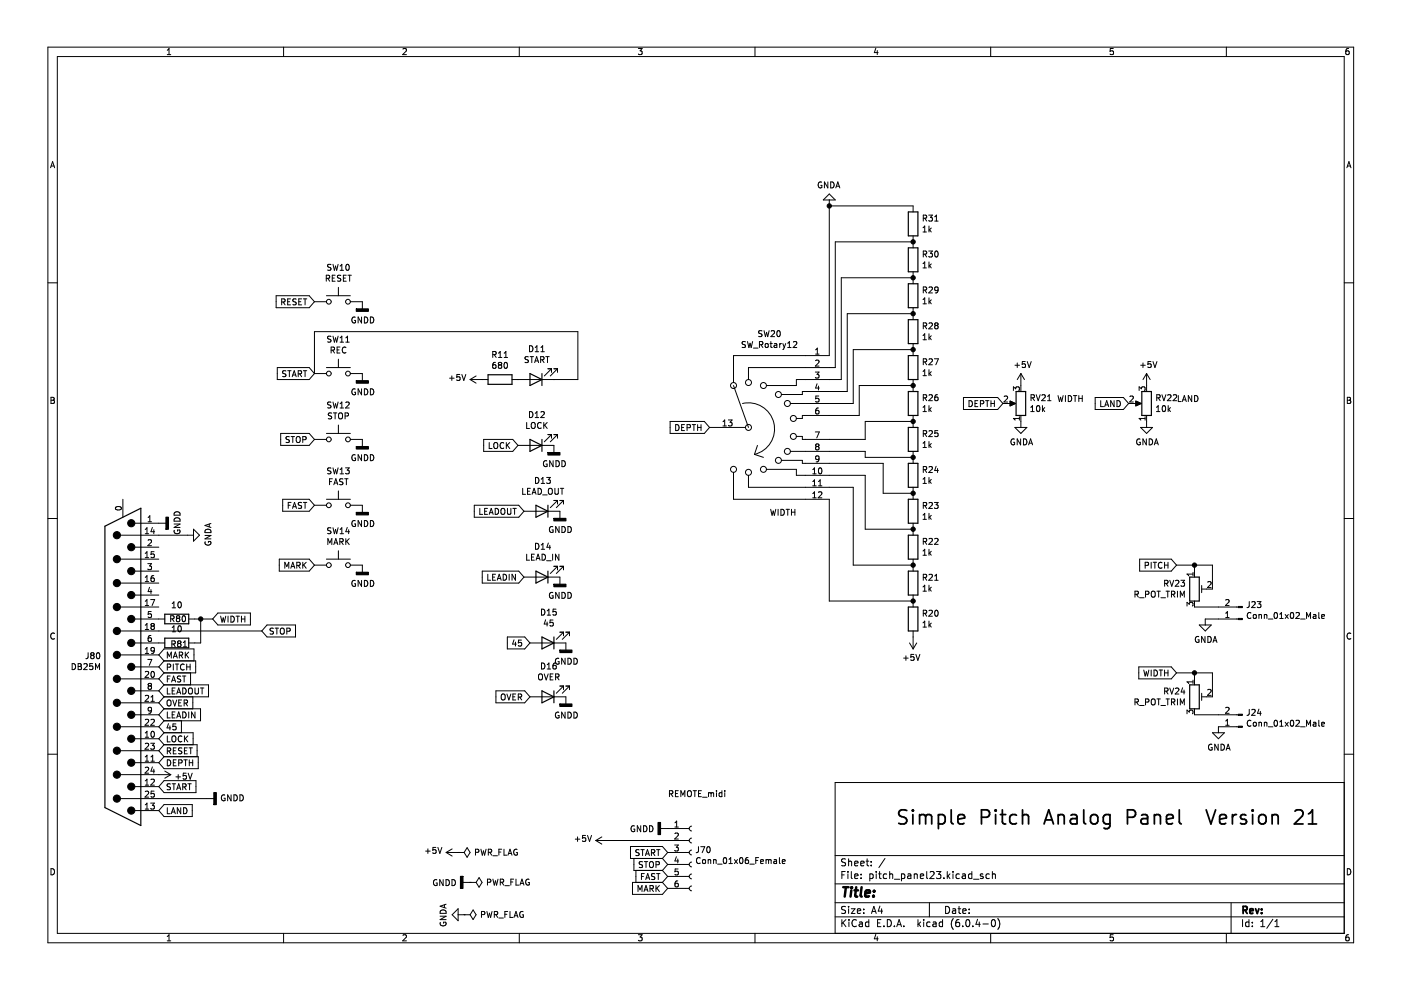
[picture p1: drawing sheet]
<svg xmlns="http://www.w3.org/2000/svg" width="297mm" height="210mm" viewBox="0 0 297 210" stroke-linecap="round" stroke-linejoin="round" font-family="sans-serif">
<path d="M.2 0h296.9v209.9h-296.9z" fill-rule="evenodd" fill="#fff" stroke="#fff" stroke-width=".21"/>
<g fill="none" stroke="#000" stroke-width=".21">
<path d="M10.2 10h276.8v189.9h-276.8zM12.2 12h272.8v185.9h-272.8zM35.5 11.6h.7M35.5 10.7l.3-.4v1.3M60.1 10v2M85.4 10.4l.5-.1 .3 .4-.8 .9h.8M110.1 10v2M135.3 10.3h.8l-.4 .5 .4 .1v.6l-.2 .1-.6-.1M160.1 10v2M185.7 10.2l-.3 .9h.8M186 10.7v.9M210 10v2"/>
<path d="M236 10.3h-.6l-.1 .6 .7-.1v.7l-.2 .1-.5-.1M260 10v2M285.9 10.3h-.3l-.2 .3-.1 .7 .3 .3 .4-.1-.1-.7h-.3l-.3 .2M10.7 35.6l.5-1.3 .4 1.3M10.8 35.2h.7M174.2 38.6a.58 .58 0 0 0-.7 .6 .58 .58 0 0 0 .7 .5v-.4h-.2M175.5 38.6v1.2l-.7-1.2v1.2M176.1 38.6a.64 .64 0 0 1 .8 .6 .64 .64 0 0 1-.8 .6zM177.2 39.8l.4-1.2 .5 1.2M177.3 39.5h.6M285.6 35.6l.4-1.3 .4 1.3M285.7 35.2h.6"/>
<path d="M10.2 60h2M69.2 59h.6v-.5l-.6-.1v1.2M69.5 59l.4 .6M70.2 56.1l-.7 .1v.3l.6 .3 .1 .3-.3 .2h-.5M70.4 59h.5M70.6 56l.3 1.3 .2-.9 .3 .9 .3-1.3M71.1 58.4h-.7v1.2h.7M72.1 56.4l.4-.4v1.3M72.1 57.3h.7M72.3 58.4l-.7 .1v.3l.5 .3 .2 .3-.3 .2h-.5M72.8 59h.4M73.4 58.4h-.6v1.2h.6"/>
<path d="M73.4 56.2l.2-.2a.68 .68 0 0 1 .5 .7 .68 .68 0 0 1-.5 .6l-.3-.5zM73.8 58.4h.7M74.1 58.4v1.2M175.8 43.7h17.8v1.2M175.8 42.4v33h-20.3v5.7M175.8 41.1l1.3 1.3h-2.5zM193.6 50v2.5M193.6 57.6v2.6M193.6 51.3h-16.5v26.6h-18.4v2.6M193.6 58.9h-15.2v21.6h-9.6v1.2h-6.3M195.7 48.3l.4-.4v1.3M195.7 55.9l.4-.4v1.3"/>
<path d="M195.7 56.8h.7M195.7 49.2h.7M195.8 46.3l.6-.1v-.5l-.6-.1v1.3M195.8 53.9l.6-.1v-.5l-.6-.1v1.3M196.1 53.9l.4 .6M196.1 46.3l.4 .6M196.9 53.2h.8l-.4 .5 .3 .1v.6l-.2 .1-.5-.1M196.9 45.6h.8l-.4 .5 .3 .1v.6l-.2 .1-.5-.1M197 47.9v1.3M197 55.5v1.3M197.1 56.3l.3 .5M197.1 48.7l.3 .5"/>
<path d="M197.4 56l-.4 .4M197.4 48.3l-.4 .5M198.2 46.9h.7M198.2 46l.3-.4v1.3M198.3 53.3l.2-.1a.68 .68 0 0 1 .4 .7 .68 .68 0 0 1-.4 .6l-.3-.5zM285 60h2M58.5 62.7h7.1l1.1 1.3-1.1 1.2h-7.1zM58.8 77.9h6.8l1.1 1.3-1.1 1.3h-6.8zM59.7 64h.6l.1-.5-.7-.1v1.2M60 64l.4 .6M60.6 78.7l-.5-.1-.2 .2 .1 .3 .6 .3v.3l-.7 .1M61 64h.4"/>
<path d="M61 78.6h.7M61.4 78.6v1.3M61.6 63.4h-.6v1.2h.6M62 79.9l.4-1.3 .4 1.3M62.1 79.5h.6M62.8 63.4l-.7 .1v.4l.6 .2 .1 .3-.2 .2h-.5M63.2 79.3l.6-.1 .1-.5-.7-.1v1.3M63.3 64h.5M63.5 79.3l.5 .6M64 63.4h-.7v1.2h.7M64.3 63.4h.7M64.3 78.6h.7"/>
<path d="M64.7 63.4v1.2M64.7 78.6v1.3M66.7 64h2.5M66.7 79.2v-8.9h55.8v10.2h-13.9M66.7 79.2h2.5M69.2 62.7h5.1M69.2 77.9h5.1M70.2 71.3l-.7 .1v.4l.6 .2 .1 .3-.3 .2h-.5M70.2 74.2h.6l.1-.5-.7-.1v1.3M70.5 74.2l.4 .7M70.6 71.3l.3 1.2 .2-.9 .3 .9 .3-1.2M71.5 74.2h.4"/>
<path d="M71.7 60.9v1.8M71.7 76.2v1.7M72.1 73.6h-.6v1.3h.6M72.1 71.6l.4-.3v1.2M72.1 72.5h.7M73.3 72.5h.7M73.3 71.6l.4-.3v1.2M73.3 73.7a.56 .56 0 0 0-.7 .5 .56 .56 0 0 0 .7 .5M74.3 64h2.5v1.5M74.3 79.2h2.5v1.5M75.3 67.3a.58 .58 0 0 0-.7 .6 .58 .58 0 0 0 .8 .5v-.5h-.3M76.7 67.2v1.3l-.8-1.3v1.3"/>
<path d="M77.3 67.2a.64 .64 0 0 1 .7 .6 .64 .64 0 0 1-.7 .7zM78.5 67.2a.64 .64 0 0 1 .8 .6 .64 .64 0 0 1-.8 .7zM95.8 79.7v1M97.5 79.4h-.6l-.1 .6 .6-.1 .1 .6-.2 .2-.5-.2M97.9 79.4l.4 1.3 .5-1.3M100.9 79.7l-1.2 .8M104.5 75.2l.6-.1v-.5l-.6-.1v1.3M104.8 75.2l.4 .6M105 76.8l-.3 .1-.2 .2-.1 .8 .3 .2 .4-.1-.1-.6-.3-.1-.3 .3M105.7 75.8h.7M105.7 74.9l.3-.4v1.3M105.9 77.4l-.2-.3 .2-.3 .4 .1 .1 .2-.3 .3"/>
<path d="M105.9 77.4l-.2 .2v.3l.2 .2 .4-.1 .1-.1-.1-.4-.2-.1M105.9 77.4h.2M106.9 75.8h.7M106.9 74.9l.4-.4v1.3M107 77l.2-.2a.68 .68 0 0 1 .4 .7 .68 .68 0 0 1-.4 .6l-.3-.5zM112 75.7h-.6v.4l.5 .2 .1 .3-.2 .3-.5-.1M112.3 73.3a.64 .64 0 0 1 .7 .6 .64 .64 0 0 1-.7 .7zM112.4 75.6h.7M112.8 75.6v1.3M113.4 76.9l.4-1.3 .4 1.3M113.5 76.5h.6M113.5 73.7l.3-.4v1.3"/>
<path d="M113.5 74.6h.7M114.6 76.3l.6-.1 .1-.5-.7-.1v1.3M114.7 74.6h.7M114.7 73.7l.3-.4v1.3M114.9 76.3l.5 .6M115.7 75.6h.7M116.1 75.6v1.3M116.2 78.2h.7M116.9 78.2v.7M116.9 78.2l-1.5 1.5M117.4 78.2h.8M118.2 78.2v.7"/>
<path d="M118.2 78.2l-1.5 1.5M158.1 72.5h-.7v.4l.5 .2 .2 .3-.3 .3-.5-.1M158.5 72.4l.3 1.3 .2-.9 .3 .9 .3-1.3M159.7 73.8h1M161 73.1l.6-.1 .1-.5-.7-.1v1.3M161.3 73.1l.4 .6M161.6 70.2h-.7v.4l.5 .2 .2 .3-.3 .3-.5-.1M162 70.1l.3 1.3 .2-.9 .3 .9 .3-1.3M162.3 73l.2-.2 .3 .2v.6h-.5zM163.3 72.8h.4M163.4 72.4v1.1l.3 .2M163.5 70.2l.5-.1 .2 .4-.8 .9h.8"/>
<path d="M164.2 72.9h.4l.1 .8M164.7 73.1l-.6 .3 .2 .3 .4-.1M164.8 70.2l.2-.1a.68 .68 0 0 1 .4 .6 .68 .68 0 0 1-.4 .7l-.3-.5zM165.3 72.8v.9M165.7 72.8l-.4 .3M166 72.8l.3 .9M166.3 73.7l-.3 .4M166.6 72.8l-.3 .9M167 73.7h.7M167 72.8l.4-.4v1.3M168.2 72.5l.5-.1 .2 .4-.7 .9h.7M172.9 78.9h.8l-.5 .5 .4 .1v.5l-.2 .2-.5-.2"/>
<path d="M172.9 75.1h.8M172.9 74.2l.4-.4v1.3M172.9 76.5l.5-.1 .3 .3-.8 .9h.8M193.6 74.1h-12.7v11.4h-13.3M193.6 65.2v2.6M193.6 72.9v2.5M193.6 66.5h-14v16.5h-9.5v.6h-4.4M195.7 63.5l.4-.4v1.3M195.7 71.1l.4-.3v1.2M195.7 78.7l.4-.3v1.3M195.7 72h.7M195.7 64.4h.7"/>
<path d="M195.7 79.7h.7M195.8 61.5l.6-.1v-.4l-.6-.2v1.3M195.8 69.1h.6v-.5l-.6-.1v1.2M195.8 76.7h.6v-.5l-.6-.1v1.2M196.1 69.1l.4 .6M196.1 61.5l.4 .6M196.1 76.7l.4 .6M197 61l.4-.2 .3 .4-.8 .9h.8M197 68.6l.4-.1 .3 .3-.8 .9h.8M197 76.2l.4-.1 .3 .3-.8 .9h.8M197 63.1v1.3M197 70.8v1.2"/>
<path d="M197 78.4v1.3M197.1 71.6l.3 .4M197.1 63.9l.3 .5M197.1 79.2l.3 .5M197.4 71.2l-.4 .5M197.4 63.6l-.4 .5M197.4 78.8l-.4 .5M198.1 76.1h.9l-.6 1.2M198.4 69l-.2-.2 .2-.3h.3l.2 .2-.2 .3M198.4 69l-.2 .2v.4l.2 .1h.3l.2-.2-.1-.4-.1-.1M198.4 69h.3M198.9 61.4l-.2 .2h-.4l-.1-.6 .5-.2 .2 .3-.1 .7-.1 .2-.4 .1"/>
<path d="M215.2 77.4h1M215.7 77v.9M216.4 79.2v3.8M216.4 79.2l-.7 1.3M216.4 79.2l.8 1.3M217.4 76.7h-.6l-.1 .6 .6-.1 .1 .6-.2 .1-.5-.1M217.8 76.7l.4 1.2 .4-1.2M241.8 77.4h1M242.3 77v.9M243.1 79.2l-.8 1.3M243.1 79.2v3.8M243.1 79.2l.8 1.3"/>
<path d="M244 76.7h-.6v.6l.6-.1v.6l-.2 .1-.4-.1M244.4 76.7l.5 1.2 .4-1.2M10.8 84.2h.4l.3 .3-.3 .4 .3 .1 .1 .3-.3 .2h-.5zM10.8 84.9h.4M59.5 91.9h6.1l1.1 1.3-1.1 1.2h-6.1zM61.4 92.6l-.7 .1v.3l.5 .3 .2 .3-.3 .2h-.5M61.7 92.6h.7M62.1 92.6v1.2M62.9 92.7l.2-.1a.43 .43 0 0 1 .6 .4v.4a.42 .42 0 0 1-.5 .4 .42 .42 0 0 1-.4-.4zM64.2 93.2h.6l.1-.5-.7-.1v1.2M66.7 93.2h2.5M69.2 91.9h5.1"/>
<path d="M70.2 85.3l-.7 .1v.3l.6 .3 .1 .3-.3 .2-.5-.1M70.2 99.3h-.7v.4l.6 .2 .1 .3-.3 .3-.5-.1M70.3 87.6l-.6 .1v.3l.5 .3 .1 .3-.2 .2h-.5M70.6 85.2l.3 1.3 .2-.9 .3 .9 .3-1.3M70.6 99.2l.3 1.3 .2-.9 .3 .9 .3-1.3M70.7 87.5h.7M71.1 87.5v1.3M71.7 90.1v1.8M72 87.6l.1-.1a.43 .43 0 0 1 .5 .5v.4a.42 .42 0 0 1-.4 .4 .42 .42 0 0 1-.4-.4zM72.1 86.5h.7M72.1 85.6l.4-.4v1.3M72.1 99.6l.4-.4v1.3"/>
<path d="M73.2 88.2l.6-.1v-.4l-.6-.2v1.3M73.3 99.2h.7l-.4 .5 .4 .1v.5l-.2 .2-.5-.2M73.3 85.4l.5-.2 .2 .4-.7 .9h.7M74.3 93.2h2.5v1.5M75.3 82.5a.58 .58 0 0 0-.7 .6 .58 .58 0 0 0 .8 .5v-.4h-.3M75.3 96.5a.58 .58 0 0 0-.7 .6 .58 .58 0 0 0 .8 .5v-.5h-.3M76.7 82.4v1.3l-.8-1.3v1.3M76.7 96.4v1.3l-.8-1.3v1.3M77.3 82.4a.64 .64 0 0 1 .7 .7 .64 .64 0 0 1-.7 .6zM77.3 96.4a.64 .64 0 0 1 .7 .6 .64 .64 0 0 1-.7 .7zM78.5 82.4a.64 .64 0 0 1 .8 .7 .64 .64 0 0 1-.8 .6zM78.5 96.4a.64 .64 0 0 1 .8 .6 .64 .64 0 0 1-.8 .7z"/>
<path d="M95.3 80.2h1M99.7 80.5h3.8M99.7 80.5l1.2 .7M102.5 93.2h6.2l1.1 1.2-1.1 1.3h-6.2zM103.7 93.8v1.3h.6M104.8 94l.2-.2a.43 .43 0 0 1 .5 .5v.4a.42 .42 0 0 1-.4 .4 .42 .42 0 0 1-.4-.4zM106.8 94a.56 .56 0 0 0-.8 .5 .56 .56 0 0 0 .8 .5M107.4 93.8v1.3M107.5 94.4l.6 .7M108.1 93.8l-.7 .8M109.8 94.4h7.6v1.6M111.7 89.6v1.2h.6"/>
<path d="M112.3 87.3a.64 .64 0 0 1 .7 .6 .64 .64 0 0 1-.7 .6zM112.7 89.8l.2-.2a.43 .43 0 0 1 .6 .4v.4a.42 .42 0 0 1-.4 .5 .42 .42 0 0 1-.5-.5zM113.5 88.5h.7M113.5 87.6l.3-.3v1.2M114.7 87.4l.5-.1 .2 .3-.8 .9h.8M114.7 89.7a.56 .56 0 0 0-.7 .5 .56 .56 0 0 0 .7 .5M115.3 89.6v1.2M115.5 90.1l.5 .7M115.9 97.7a.58 .58 0 0 0-.7 .6 .58 .58 0 0 0 .8 .5v-.4h-.2M116 89.6l-.7 .7M116.2 92.1h.7M116.9 92.1l-1.5 1.6"/>
<path d="M116.9 92.1v.8M117.3 97.7v1.2l-.8-1.2v1.2M117.4 92.1h.8M117.9 97.7a.64 .64 0 0 1 .7 .6 .64 .64 0 0 1-.7 .6zM118.2 92.1v.8M118.2 92.1l-1.5 1.6M119.1 97.7a.64 .64 0 0 1 .8 .6 .64 .64 0 0 1-.8 .6zM142.1 89.4h7.2l1.1 1.2-1.1 1.3h-7.2zM143.3 90a.64 .64 0 0 1 .7 .7 .64 .64 0 0 1-.7 .6zM144.5 90.6h.4M145.1 90h-.6v1.3h.6M145.7 90.7l.6-.1v-.5l-.6-.1v1.3"/>
<path d="M146.8 90h.7M147.1 90v1.3M147.9 90.6h.7M147.9 90v1.3M148.6 90v1.3M150.4 90.6h7.7M153.3 90.3h.7M153.3 89.4l.3-.4v1.3M154.4 89h.8l-.4 .5 .4 .1v.6l-.2 .1-.6-.1M155.5 81.7l3.2 8.9M157.4 85.5a5.5 5.5 0 0 1 6.7 4.2 5.5 5.5 0 0 1-4.1 6.6M160 96.3l1.9 .7"/>
<path d="M160.6 94.4l-.6 1.9M162.5 99.5h6.3v1.3h14.6v11.4h10.2M165.7 97.6h4.4v.6h17.2v6.4h6.3M167.6 95.7h15.8v1.3h10.2M172.3 99.6l.4-.4v1.3M172.9 91.6h.8l-.5 1.3M173.2 94.7l-.3 .2v.2l.3 .3h.2l.3-.3v-.2l-.3-.2M173.2 94.7l-.3-.3 .3-.3h.2l.3 .3-.3 .3M173.2 94.7h.2M173.2 81.4l-.3 .9h.8M173.5 86.5l-.3 .1-.2 .2-.1 .7 .3 .3 .4-.1-.1-.7h-.3l-.3 .2M173.5 81.9v.8"/>
<path d="M173.6 84h-.6l-.1 .6 .6-.1 .1 .6-.2 .1-.5-.1M173.7 99.3l.1-.1a.68 .68 0 0 1 .5 .6 .68 .68 0 0 1-.5 .7l-.3-.5zM173.7 97.2l-.3 .2h-.4v-.6l.4-.1 .3 .2-.1 .7-.2 .3h-.4M193.6 81.7h-11.4v6.4h-12.1v.6h-1.3M193.6 89.4h-10.2v3.8h-13.3v-.7h-1.3M193.6 80.5v2.5M193.6 88.1v2.5M193.6 95.7v2.5M195.7 87.3h.7M195.7 86.4l.4-.4v1.3M195.7 94l.4-.4v1.3M195.7 94.9h.7"/>
<path d="M195.8 84.4l.6-.1v-.5l-.6-.1v1.3M195.8 92l.6-.1v-.5l-.6-.1v1.3M195.8 99.6l.6-.1v-.5l-.6-.1v1.3M196.1 99.6l.4 .6M196.1 92l.4 .6M196.1 84.4l.4 .6M197 91.4l.4-.1 .3 .4-.8 .9h.8M197 83.8l.4-.1 .3 .3-.8 1h.8M197 99l.4-.1 .3 .4-.8 .9h.8M197 86v1.3M197 93.6v1.3M197.1 94.4l.3 .5"/>
<path d="M197.1 86.8l.3 .5M197.4 94l-.4 .5M197.4 86.4l-.4 .5M198.5 98.9l-.3 .9h.8M198.8 83.7h-.4l-.2 .3v.7l.2 .3 .4-.2v-.6h-.4l-.2 .2M198.8 99.3v.9M198.8 91.3h-.6v.6l.6-.1v.7l-.1 .1-.5-.1M204.3 84.3h7.2l1.1 1.2-1.1 1.3h-7.2zM205.4 84.9a.64 .64 0 0 1 .8 .7 .64 .64 0 0 1-.8 .6zM206.7 85.5h.4M207.3 84.9h-.6v1.3h.6M207.9 85.6l.6-.1v-.4l-.6-.2v1.3"/>
<path d="M209 84.9h.7M209.3 84.9v1.3M210.1 85.5h.7M210.1 84.9v1.3M210.8 84.9v1.3M212.6 85.5h2.3M212.9 84.1l.5-.1 .2 .3-.8 .9h.8M214.2 85l1.1 .5-1.1 .6zM214.9 82.8v-.8l.4 .4 .2-.3h.5l.1 .2-.1 .5M215.1 93.1a.58 .58 0 0 0-.8 .6 .58 .58 0 0 0 .8 .5v-.4h-.2M215.2 90.6h2.5l-1.3 1.3zM216.1 88.4v.7"/>
<path d="M216.1 88.7h-1.2l.3 .4M216.4 93.1v1.2l-.7-1.2v1.2M216.4 88.1v2.5M217 93.1a.64 .64 0 0 1 .7 .6 .64 .64 0 0 1-.7 .6zM218.1 94.3l.4-1.2 .4 1.2M218.2 94h.6M218.5 87.3h.8M218.5 86.4l.4-.4v1.3M218.6 84.4l.6-.1 .1-.5-.7-.1v1.3M218.9 84.4l.4 .6M219.7 83.7l.4 1.3 .4-1.3M219.9 86.1l.2-.1a.68 .68 0 0 1 .4 .6 .68 .68 0 0 1-.4 .7l-.3-.5z"/>
<path d="M220.9 83.8l.5-.1 .2 .3-.8 1h.8M221 86v1.3M221.1 86.8l.4 .5M221.5 86.4l-.5 .5M222.1 85h.7M222.1 84l.4-.3v1.3M224.3 83.9l.3 1.2 .3-.9 .2 .9 .3-1.2M225.9 83.9v1.2M226.5 83.9a.64 .64 0 0 1 .7 .6 .64 .64 0 0 1-.7 .6zM227.6 83.9h.7M227.9 83.9v1.2M228.7 83.9v1.2"/>
<path d="M228.7 84.5h.8M229.5 83.9v1.2M232.2 84.3h6l1.1 1.2-1.1 1.3h-6zM233.4 84.9v1.3h.6M234.2 86.2l.4-1.3 .5 1.3M234.3 85.9h.6M236.2 84.9v1.3l-.7-1.3v1.3M236.8 84.9a.64 .64 0 0 1 .7 .7 .64 .64 0 0 1-.7 .6zM239.3 85.5h2.3M239.6 84.1l.4-.1 .3 .3-.8 .9h.8M240.8 85l1.2 .5-1.2 .6zM241.5 82.8v-.8l.5 .4 .1-.3h.6l.1 .2-.1 .5"/>
<path d="M241.7 93.1a.58 .58 0 0 0-.7 .6 .58 .58 0 0 0 .8 .5v-.4h-.3M241.8 90.6h2.6l-1.3 1.3zM242.8 88.7h-1.3l.4 .4M242.8 88.4v.7M243 93.1v1.2l-.7-1.2v1.2M243.1 88.1v2.5M243.6 93.1a.64 .64 0 0 1 .8 .6 .64 .64 0 0 1-.8 .6zM244.7 94.3l.5-1.2 .4 1.2M244.9 94h.6M245.2 87.3h.7M245.2 86.4l.4-.4v1.3M245.3 84.4l.6-.1v-.5l-.6-.1v1.3"/>
<path d="M245.6 84.4l.4 .6M246.3 83.7l.5 1.3 .4-1.3M246.5 86.1l.2-.1a.68 .68 0 0 1 .4 .6 .68 .68 0 0 1-.4 .7l-.3-.5zM247.6 83.8l.4-.1 .3 .3-.8 1h.8M247.7 86v1.3M247.8 86.8l.4 .5M248.2 86.4l-.5 .5M248.8 83.8l.4-.1 .3 .3-.8 1h.8M249.8 83.9v1.2h.6M250.7 85.1l.4-1.2 .4 1.2M250.8 84.8h.6M252.7 83.9v1.2l-.8-1.2v1.2"/>
<path d="M253.3 83.9a.64 .64 0 0 1 .7 .6 .64 .64 0 0 1-.7 .6zM285.7 84.2h.4l.2 .3-.2 .4 .2 .1 .1 .3-.2 .2h-.5zM285.7 84.9h.4M10.2 109.9h2M24.6 107.5a.61 .61 0 0 1 .7-.2 .61 .61 0 0 1 .4 .6 .75 .75 0 0 1-1.2-.2zM25.5 118.6h8.2M25.5 113.5h15.5M26.1 105.9v3.8M28.6 116h5.1M28.6 110.9h6.6M30.8 113.2h.7M30.8 112.3l.4-.4v1.3"/>
<path d="M30.8 117.3l.4-.3v1.2M30.8 118.2h.7M31.3 119.5h.8l-.4 .5 .4 .1v.6l-.2 .1-.6-.1M31.4 110.6h.7M31.4 109.7l.4-.3v1.2M31.4 114.5l.5-.1 .2 .4-.8 .9h.8M32.3 111.8l-.3 .9h.8M32.6 112.3v.9M32.7 117h-.6l-.1 .6 .6-.1 .1 .6-.2 .1-.5-.1M36.9 111.1h1.3l-1.3 .7h1.3M37 112.4a.58 .58 0 0 0 .6 .8 .58 .58 0 0 0 .5-.8h-.5v.2M37 110a.68 .68 0 0 1 .8-.2 .68 .68 0 0 1 .4 .7h-1.3z"/>
<path d="M37 108.7a.68 .68 0 0 1 .8-.2 .68 .68 0 0 1 .4 .7h-1.3zM41 112.2l1.3 1.3-1.3 1.2zM43.5 113.5h1.2l-1.2 .8h1.2M43.5 112.4a.68 .68 0 0 1 .8-.2 .68 .68 0 0 1 .4 .7h-1.2zM43.5 114.9a.58 .58 0 0 0 .6 .7 .58 .58 0 0 0 .5-.8h-.4v.2M44.4 111.1v.6M44.7 111l-1.2 .4 1.2 .4M59.2 118.6h6.4l1.1 1.2-1.1 1.3h-6.4zM59.9 105.9h5.7l1.1 1.2-1.1 1.3h-5.7zM61.1 107.1h.4M61.7 106.5h-.6v1.3M62 107.8l.4-1.3 .5 1.3"/>
<path d="M62.1 107.4h.6M62.9 119.9l.6-.1 .1-.5-.7-.1v1.3M63.2 119.9l.5 .6M64 106.6l-.5-.1-.3 .3 .1 .3 .6 .2v.4h-.7M64.2 119.2v1.3M64.3 106.5h.7M64.4 119.8l.5 .7M64.7 106.5v1.3M64.9 119.2l-.7 .7M66.7 119.8h2.5M66.7 107.1h2.5M69.2 105.9h5.1"/>
<path d="M69.2 118.6h5.1M69.5 115.5v-1.3l.4 .9 .5-.9v1.3M69.9 102.1h.4M70.2 112h-.7v.4l.6 .2 .1 .3-.3 .3-.5-.1M70.5 101.5h-.6v1.3M70.6 111.9l.3 1.3 .2-.9 .3 .9 .3-1.3M70.8 115.5l.4-1.3 .4 1.3M70.8 102.8l.4-1.3 .4 1.3M70.9 115.1h.6M70.9 102.4h.6M71.7 104.1v1.8M71.7 116.8v1.8"/>
<path d="M72 114.9l.7-.1v-.5l-.7-.1v1.3M72.1 112.3l.4-.4v1.3M72.1 100.5h.7M72.1 113.2h.7M72.4 114.9l.4 .6M72.7 101.6h-.7v.4l.6 .2 .1 .3-.2 .3-.5-.1M73.1 101.5h.7M73.3 114.2v1.3M73.4 101.5v1.3M73.5 114.7l.5 .8M73.6 111.8l-.3 .9h.8M73.9 112.3v.9"/>
<path d="M74 114.2l-.7 .7M74.3 107.1h2.5v1.6M74.3 119.8h2.5v1.5M75.3 110.4a.58 .58 0 0 0-.7 .6 .58 .58 0 0 0 .8 .5v-.4h-.3M76.7 110.4v1.2l-.8-1.2v1.2M77.3 110.4a.64 .64 0 0 1 .7 .6 .64 .64 0 0 1-.7 .6zM78.5 110.4a.64 .64 0 0 1 .8 .6 .64 .64 0 0 1-.8 .6zM100.6 107.1h9.4l1.1 1.3-1.1 1.3h-9.4zM101.7 107.8v1.3h.6M102.8 108.4h.4M103.4 107.8h-.6v1.3h.6M103.7 109.1l.4-1.3 .5 1.3"/>
<path d="M103.8 108.7h.6M105 107.8a.64 .64 0 0 1 .7 .6 .64 .64 0 0 1-.7 .7zM106.3 108l.2-.2a.43 .43 0 0 1 .5 .4v.4a.42 .42 0 0 1-.4 .5 .42 .42 0 0 1-.4-.5zM107.6 107.8v1l.2 .3h.3l.2-.3v-1M108.7 107.8h.8M109.1 107.8v1.3M110.8 103.5v1.3h.6M111.1 108.4h7.6v1.5M111.7 117.5v1.3h.6M111.8 104.1h.5M112.5 103.5h-.7v1.3h.7M112.7 118.1h.4"/>
<path d="M112.8 104.8l.4-1.3 .5 1.3M112.9 104.4h.6M113.3 117.5h-.6v1.3h.6M113.5 101.2a.64 .64 0 0 1 .8 .7 .64 .64 0 0 1-.8 .6zM113.5 115.2a.64 .64 0 0 1 .8 .6 .64 .64 0 0 1-.8 .7zM113.7 118.8l.4-1.3 .4 1.3M113.8 118.4h.6M114.1 103.5a.64 .64 0 0 1 .7 .7 .64 .64 0 0 1-.7 .6zM114.7 102.5h.8M114.7 101.6l.4-.4v1.3M114.7 115.6l.4-.4v1.3M114.7 116.5h.8"/>
<path d="M114.9 117.5a.64 .64 0 0 1 .8 .6 .64 .64 0 0 1-.8 .7zM115 104.9h1M115.9 101.2h.8l-.4 .5 .3 .1v.6l-.2 .1-.5-.1M115.9 118.9h1M116.3 115.1l-.3 .9h.7M116.3 103.7l.3-.2a.43 .43 0 0 1 .5 .5v.4a.42 .42 0 0 1-.4 .4 .42 .42 0 0 1-.4-.4zM116.6 115.6v.9M117.2 117.5v1.3M117.2 111.7a.58 .58 0 0 0-.7 .6 .58 .58 0 0 0 .8 .5v-.4h-.3M117.4 106.1h.8M117.6 103.5v1.1l.3 .2 .4-.1 .1-.1v-1.1M118.2 106.1l-1.5 1.5"/>
<path d="M118.2 106.1v.8M118.5 117.5v1.3l-.7-1.3v1.3M118.5 111.6v1.3l-.7-1.3v1.3M118.7 106.1h.8M118.8 103.5h.7M119.1 111.6a.64 .64 0 0 1 .8 .7 .64 .64 0 0 1-.8 .6zM119.2 103.5v1.3M119.5 106.1l-1.6 1.5M119.5 106.1v.8M120.4 111.6a.64 .64 0 0 1 .7 .7 .64 .64 0 0 1-.7 .6zM155.5 100.1v5.8h20.3v21.5h17.8M158.7 100.8v2.5h22.2v16.5h12.7"/>
<path d="M163.4 108l.3 1.3 .2-1 .3 1 .3-1.3M165 108v1.3M165.6 108a.64 .64 0 0 1 .7 .6 .64 .64 0 0 1-.7 .7zM166.7 108h.7M167 108v1.3M167.8 108v1.3M167.8 108.6h.7M168.5 108v1.3M172.3 100.5h.7M172.3 102.1l.4-.4v1.3M172.3 104.6l.4-.3v1.2M172.3 103h.7"/>
<path d="M172.3 105.5h.7M173.5 104.4l.5-.1 .3 .3-.8 .9h.8M173.5 103h.8M173.5 102.1l.4-.4v1.3M193.6 103.3v2.6M193.6 110.9v2.6M193.6 118.6v2.5M195.7 109.2l.4-.4v1.3M195.7 102.5h.7M195.7 101.6l.4-.4v1.3M195.7 116.8l.4-.3v1.2M195.7 117.7h.7"/>
<path d="M195.7 110.1h.7M195.8 107.2l.6-.1v-.4l-.6-.2v1.3M195.8 114.8h.6v-.5l-.6-.2v1.3M196.1 114.8l.4 .6M196.1 107.2l.4 .6M197 106.7l.4-.2 .3 .4-.8 .9h.8M197 114.3l.4-.2 .3 .4-.8 .9h.8M197 101.2v1.3M197 108.8v1.3M197 116.5v1.2M197.1 102l.3 .5M197.1 117.2l.3 .5"/>
<path d="M197.1 109.6l.3 .5M197.4 101.7l-.4 .4M197.4 116.9l-.4 .5M197.4 109.3l-.4 .5M198.1 106.5h.8l-.4 .5 .3 .1v.6l-.1 .1-.6-.1M198.2 114.3l.5-.2 .2 .4-.8 .9h.8M241.6 118.6h6.7l1.1 1.2-1.1 1.3h-6.7zM242.8 119.9l.6-.1 .1-.5-.7-.1v1.3M244.1 119.2v1.3M244.5 119.2h.7M244.9 119.2v1.3M246.4 119.3a.56 .56 0 0 0-.8 .6 .56 .56 0 0 0 .8 .5"/>
<path d="M246.9 119.8h.7M246.9 119.2v1.3M247.6 119.2v1.3M249.4 119.8h7.7v5.1h-2.3M253.3 119.8v2.6M285 109.9h2M11.6 134.3a.58 .58 0 0 0-.9 .6 .58 .58 0 0 0 .9 .5M18.7 138.4l-.1 1.1-.4 .2M19.5 138.9l-.3-.2 .3-.3h.2l.3 .2-.3 .3M19.5 138.9l-.3 .3v.2l.3 .3h.2l.3-.3v-.2l-.3-.3M19.5 138.9h.2M20.6 138.5l.1-.1a.68 .68 0 0 1 .5 .6 .68 .68 0 0 1-.5 .7l-.3-.5z"/>
<path d="M25.5 123.6h8.2M25.5 128.7h8.2M25.5 133.8h30M25.5 138.9h8.2M28.6 136.3h6.3M28.6 121.1h5.1M28.6 126.2h5.1M28.6 131.2h6.3M30.8 123.3h.7M30.8 122.4l.4-.4v1.3M30.8 127.5l.4-.4v1.3M30.8 132.6l.4-.4v1.3"/>
<path d="M30.8 137.6l.4-.3v1.2M30.8 128.4h.7M30.8 133.5h.7M30.8 138.5h.7M31.3 139.8h.9l-.6 1.3M31.7 124.5l-.3 .9h.8M31.9 127.1h.9l-.6 1.3M32 125v.9M32 134.7l-.4 .1-.1 .2-.1 .8 .2 .2 .5-.1-.1-.6-.4-.1-.2 .3M32.1 129.7h-.6l-.1 .6 .6-.1 .1 .6-.2 .1-.5-.1M32.2 132.7h.3M32.2 132.7l-.2-.2 .2-.3h.3l.2 .2-.2 .3"/>
<path d="M32.2 132.7l-.2 .3 .1 .3 .1 .2h.3l.2-.3v-.3l-.2-.2M32.6 122l-.4 .1-.1 .2-.1 .8 .2 .2 .5-.1-.1-.6-.4-.1-.2 .3M32.7 137.8l-.2 .3-.4-.1v-.6l.4-.1 .2 .2v.7l-.2 .3h-.4M33.7 138.9l1.1 1.2M33.7 138.9l1.1-1.3h6.3v2.5M35.5 139.5v-1.2l.4 .9 .4-.9v1.2M36.2 131.2h.6l.1-.5-.7-.2v1.3M36.4 136.5h.6l.1-.5-.7-.1v1.2M36.5 131.2l.4 .6M36.5 134h.7M36.5 128l.4-.4v1.3M36.5 133l.4-.3v1.3"/>
<path d="M36.5 128.9h.7M36.7 136.5l.5 .6M36.7 139.5l.5-1.2 .4 1.2M36.9 139.2h.6M37.6 131.1l-.2-.2 .2-.4 .4 .1 .1 .2-.2 .3M37.6 131.1l-.2 .2v.3l.2 .2h.4l.1-.2v-.4l-.2-.1M37.6 131.1h.3M37.8 132.8l.2-.1a.68 .68 0 0 1 .5 .6 .68 .68 0 0 1-.5 .7l-.3-.5zM37.8 127.7l.2-.1a.68 .68 0 0 1 .5 .6 .68 .68 0 0 1-.5 .7l-.3-.5zM37.9 136.4l-.2 .3v.2l.2 .2h.4l.1-.2-.1-.4-.2-.1M37.9 136.4l-.2-.2 .2-.3h.2l.3 .2-.3 .3M37.9 136.4h.2"/>
<path d="M38 138.9h.6l.1-.5-.7-.1v1.2M38.3 138.9l.4 .6M38.7 130.7l.2-.2a.68 .68 0 0 1 .4 .7 .68 .68 0 0 1-.4 .6l-.3-.5zM38.9 137.1h.7M38.9 136.2l.3-.3v1.2M39.3 138.3v1.2M39.5 138.8l.5 .7M40 138.3l-.7 .7M40 131.2h5.1M42.6 131.2v5.1h-2.6M46.2 130h6.9v2.5h-6.9l-1.1-1.3zM46.8 130.6l.3 1.3 .2-.9 .3 .9 .3-1.3"/>
<path d="M48.4 130.6v1.3M49 130.6a.64 .64 0 0 1 .7 .7 .64 .64 0 0 1-.7 .6zM50 130.6h.8M50.4 130.6v1.3M51.2 131.2h.7M51.2 130.6v1.3M51.9 130.6v1.3M56.6 132.5h6.1v2.6h-6.1l-1.1-1.3zM58 133.2l-.7 .1v.4l.6 .2 .1 .3-.3 .2h-.5M58.3 133.2h.8M58.7 133.2v1.2M59.5 133.4l.2-.2a.43 .43 0 0 1 .6 .4v.4a.42 .42 0 0 1-.5 .5 .42 .42 0 0 1-.4-.5z"/>
<path d="M60.4 120.5v-1.3l.4 .9 .4-.9v1.3M60.8 133.8h.6l.1-.5-.7-.1v1.2M61.7 120.5l.4-1.3 .4 1.3M61.8 120.1h.6M75.3 123.1a.58 .58 0 0 0-.7 .6 .58 .58 0 0 0 .8 .5v-.4h-.3M76.7 123.1v1.2l-.8-1.2v1.2M77.3 123.1a.64 .64 0 0 1 .7 .6 .64 .64 0 0 1-.7 .6zM78.5 123.1a.64 .64 0 0 1 .8 .6 .64 .64 0 0 1-.8 .6zM102.2 121.1h7.8l1.1 1.3-1.1 1.2h-7.8zM103.4 121.8v1.2h.6M104.4 122.4h.5M105.1 121.8h-.7v1.2h.7"/>
<path d="M105.4 123l.4-1.2 .5 1.2M105.5 122.7h.6M106.7 121.8a.64 .64 0 0 1 .7 .6 .64 .64 0 0 1-.7 .6zM107.6 135.1h3.7l1.1 1.2-1.1 1.3h-3.7zM108 121.8v1.2M109 135.7l-.3 .9h.8M109.3 121.8v1.2l-.7-1.2v1.2M109.3 136.1v.9M110.6 135.7h-.7v.6h.6l.1 .6-.2 .1-.5-.1M111.1 122.4h7.6v1.5M112.4 136.3h7.6v1.5M114.8 129.2a.64 .64 0 0 1 .7 .6 .64 .64 0 0 1-.7 .6z"/>
<path d="M115.7 131.4l-.3 .9h.8M116 131.9v.8M116 129.5l.4-.3v1.2M116 130.4h.7M117.2 125.7a.58 .58 0 0 0-.7 .5 .58 .58 0 0 0 .8 .5v-.4h-.3M117.3 131.5h-.6l-.1 .6 .6-.1 .1 .6-.2 .1-.5-.1M117.4 120.1h.8M117.9 129.2h-.6l-.1 .6 .6-.1 .1 .6-.2 .1-.5-.1M118.2 120.1v.7M118.2 120.1l-1.5 1.5M118.5 139.6a.58 .58 0 0 0-.8 .6 .58 .58 0 0 0 .8 .5v-.4h-.2M118.5 125.6v1.3l-.7-1.3v1.3"/>
<path d="M118.7 120.1h.8M118.7 134h.8M119.1 125.6a.64 .64 0 0 1 .8 .6 .64 .64 0 0 1-.8 .7zM119.5 120.1v.7M119.5 134v.8M119.5 120.1l-1.6 1.5M119.5 134l-1.6 1.6M119.8 139.6v1.2l-.7-1.2v1.2M120 134h.7M120.4 125.6a.64 .64 0 0 1 .7 .6 .64 .64 0 0 1-.7 .7zM120.4 139.6a.64 .64 0 0 1 .7 .6 .64 .64 0 0 1-.7 .6zM120.7 134v.8"/>
<path d="M120.7 134l-1.5 1.6M121.7 139.6a.64 .64 0 0 1 .7 .6 .64 .64 0 0 1-.7 .6zM191.6 139.5h1M192.1 139.1v.9M192.8 136.3l.8 1.3M193.6 126.2v2.5M193.6 133.8v3.8M193.8 138.7h-.6l-.1 .7 .6-.1 .1 .6-.2 .1-.5-.1M194.2 138.7l.4 1.3 .4-1.3M194.4 136.3l-.8 1.3M195.7 124.4l.4-.3v1.2M195.7 132.1l.4-.4v1.3"/>
<path d="M195.7 125.3h.7M195.7 133h.7M195.8 130h.6v-.5l-.6-.1v1.3M195.8 122.4h.6v-.5l-.6-.1v1.2M196.1 130l.4 .7M196.1 122.4l.4 .6M197 121.9l.4-.1 .3 .3-.8 .9h.8M197 129.5l.4-.1 .3 .3-.8 1h.8M197 124.1v1.2M197 131.7v1.3M197.1 132.5l.3 .5M197.1 124.9l.3 .4"/>
<path d="M197.4 132.1l-.4 .5M197.4 124.5l-.4 .5M198.2 122.1l.3-.3v1.2M198.2 123h.7M198.3 129.5l.2-.1a.68 .68 0 0 1 .4 .6 .68 .68 0 0 1-.4 .7l-.3-.5zM240.6 126l.6-.1 .1-.4-.7-.2v1.3M240.9 126l.5 .6M241.6 126.7h1M242.9 126l.6-.1v-.4l-.6-.2v1.3M244.1 125.5l.3-.2a.43 .43 0 0 1 .5 .5v.4a.42 .42 0 0 1-.4 .4 .42 .42 0 0 1-.4-.4zM245.3 125.3h.7M245.7 125.3v1.3"/>
<path d="M246.1 126.7h1M246.9 123.7l.6-.1 .1-.4-.7-.2v1.3M247.2 123.7l.4 .6M247.2 125.3h.8M247.6 125.3v1.3M248 123l.4 1.3 .5-1.3M248.4 126l.6-.1v-.4l-.6-.2v1.3M248.7 126l.4 .6M249.2 123.2l.5-.2 .2 .4-.7 .9h.7M249.6 125.3v1.3M250.2 126.6v-1.3l.5 1 .4-1v1.3M250.4 123h.8l-.5 .5 .4 .1v.6l-.2 .1-.5-.1"/>
<path d="M251.7 128.5v-.8l.5 .4 .1-.3h.5l.1 .1-.1 .6M252.9 121.4v.7M252.9 121.7h-1.2l.3 .4M253.3 127.4v1.3h9.2M254.2 135a.58 .58 0 0 0-.8 .6 .58 .58 0 0 0 .8 .5v-.4h-.2M254.3 132.5h2.5l-1.3 1.3zM254.8 124.1v1.6M255.5 134.9v1.3l-.7-1.3v1.3M256.1 123.4l.4-.1 .3 .4-.8 .9h.8M256.1 134.9a.64 .64 0 0 1 .7 .7 .64 .64 0 0 1-.7 .6zM257.2 136.2l.4-1.3 .4 1.3M257.3 135.8h.6"/>
<path d="M259.9 127.2l.5-.1 .2 .4-.8 .9h.8M259.9 130.9h.7M259.9 130l.3-.3v1.2M262.5 131.2h-7v1.3M264.9 127.6l-.1 1-.4 .2M265.2 130a.56 .56 0 0 0-.8 .5 .56 .56 0 0 0 .8 .5M265.4 127.7l.5-.1 .2 .3-.8 .9h.8M265.8 130.4l.2-.1 .3 .1v.7l-.5-.1zM266.6 127.6h.7l-.4 .4 .4 .2v.5l-.2 .1-.5-.1M266.9 130.3v.8M266.9 130.4l.5-.1 .1 .8M268.1 130.3v.8"/>
<path d="M268.1 130.4l.4-.1 .1 .8M268.9 131.3h1M270.2 130l.2-.1a.68 .68 0 0 1 .5 .6 .68 .68 0 0 1-.5 .6l-.3-.5zM271.3 130.2l.4-.3v1.2M271.3 131.1h.8M272.5 130.3l.6 .8M273.1 130.3l-.6 .8M273.7 130l.2-.1a.68 .68 0 0 1 .4 .6 .68 .68 0 0 1-.4 .6l-.3-.5zM274.8 130l.5-.1 .2 .3-.8 .9h.8M275.7 131.3h1M277 131.1v-1.2l.4 .9 .5-.9v1.2M278.5 130.3h.4l.1 .8"/>
<path d="M279 130.6l-.6 .2 .2 .3h.4M279.6 129.9v1.1l.2 .1M280.2 130.7l.6-.1v-.3h-.4l-.2 .2 .1 .6h.5M286.4 134.3a.58 .58 0 0 0-.8 .6 .58 .58 0 0 0 .8 .5M10.2 159.9h2M15.3 140.7a.64 .64 0 0 1 .7 .6 .64 .64 0 0 1-.7 .7zM16.6 140.7h.4l.2 .2-.2 .4 .2 .1 .1 .3-.2 .3h-.5zM16.6 141.3h.4M17.8 140.8l.5-.1 .2 .4-.8 .9h.8M19.7 140.7h-.7v.6l.6-.1 .1 .7-.2 .1-.5-.1M20.3 142v-1.3l.4 .9 .4-.9v1.3M25.5 143.9h8.2"/>
<path d="M25.5 149h8.2M25.5 154.1h8.2M25.5 159.2h8.2M28.6 141.4h5.1M28.6 146.5h5.1M28.6 151.6h5.1M28.6 156.6h5.1M30.8 157.7l.5-.1 .2 .3-.8 1h.8M30.8 142.5l.5-.1 .2 .3-.8 .9h.8M30.8 156.3h.7M30.8 155.4l.4-.4v1.3M30.8 147.6l.5-.2 .2 .4-.8 .9h.8"/>
<path d="M30.8 152.6l.5-.1 .2 .4-.8 .9h.8M31.6 145.4l-.2-.2 .2-.3 .4 .1 .1 .1-.2 .3M31.6 145.4h.3M31.6 145.4l-.2 .3v.2l.2 .3 .4-.1 .1-.2v-.3l-.2-.2M31.9 157.6h.8l-.4 .5 .4 .1v.5l-.2 .2-.6-.2M32 152.6l.5-.1 .2 .4-.8 .9h.8M32 147.8l.4-.4v1.3M32 148.7h.7M32.1 150.5l-.2 .3-.4-.1v-.6l.4-.1 .2 .2v.7l-.2 .3h-.4M32.1 155.2l.2-.2a.68 .68 0 0 1 .4 .7 .68 .68 0 0 1-.4 .6l-.3-.5zM32.1 142.5l.2-.1a.68 .68 0 0 1 .4 .6 .68 .68 0 0 1-.4 .6l-.3-.5zM33.7 154.1l1.1 1.3"/>
<path d="M33.7 159.2l1.1 1.2M33.7 156.6l1.1 1.3M33.7 141.4l1.1 1.3M33.7 151.6l1.1 1.2M33.7 146.5l1.1 1.2M33.7 149l1.1 1.3M33.7 143.9l1.1 1.3M34.8 155.4h6.1v2.5M34.8 145.2h9.4v2.5h-9.4M34.8 150.3h7.7v2.5h-7.7M34.8 152.8l-1.1 1.3M34.8 157.9h7v2.5"/>
<path d="M34.8 157.9l-1.1 1.3M34.8 155.4l-1.1 1.2M34.8 140.1h6.7v2.6h-6.7M34.8 140.1l-1.1 1.3M34.8 150.3l-1.1 1.3M34.8 145.2l-1.1 1.3M34.8 147.7l-1.1 1.3M34.8 142.7l-1.1 1.2M35.5 159.2h.6v-.5l-.6-.1v1.2M35.5 150.9v1.3h.6M35.5 143.9h.4M35.5 148.6l.2-.2a.43 .43 0 0 1 .6 .4v.5a.42 .42 0 0 1-.5 .4 .42 .42 0 0 1-.4-.4z"/>
<path d="M35.5 145.9v1.2h.6M35.5 141.5l.6-.1v-.5l-.6-.1v1.3M35.5 156v1.3h.6M35.7 153.4l-.3 .9h.8M35.8 159.2l.4 .6M36 153.9v.9M36.1 143.3h-.6v1.3M36.4 144.6l.4-1.3 .4 1.3M36.5 146.5h.4M36.5 151.6h.4M36.5 156.2l.2-.2a.43 .43 0 0 1 .6 .4v.5a.42 .42 0 0 1-.4 .4 .42 .42 0 0 1-.5-.4zM36.5 144.2h.6"/>
<path d="M36.6 148.4l.4 1.3 .5-1.3M36.7 159.2h.5M36.7 140.8v1.3M37.1 150.9h-.6v1.3h.6M37.1 145.9h-.6v1.2h.6M37.2 140.8h.7M37.3 153.5h-.6l-.1 .6 .6-.1 .1 .6-.2 .2-.5-.2M37.4 158.6h-.7v1.2h.7M37.5 147.1l.4-1.2 .4 1.2M37.5 152.2l.4-1.3 .4 1.3M37.5 140.8v1.3M37.6 151.9h.6"/>
<path d="M37.6 146.8h.6M37.9 149h.4M38.3 143.4l-.6 .1v.3l.5 .3 .1 .3-.2 .2-.5-.1M38.5 152.8v2.6M38.5 148.4h-.6v1.3h.6M38.6 158.6l-.7 .1v.3l.5 .3 .2 .3-.3 .2h-.5M38.6 156.1a.56 .56 0 0 0-.8 .6 .56 .56 0 0 0 .8 .5M38.7 143.3h.7M38.7 150.9a.64 .64 0 0 1 .8 .7 .64 .64 0 0 1-.8 .6zM38.7 145.9a.64 .64 0 0 1 .8 .6 .64 .64 0 0 1-.8 .6zM39 140.9a.56 .56 0 0 0-.7 .5 .56 .56 0 0 0 .7 .5M39 149.1l.6-.1 .1-.5-.7-.1v1.3"/>
<path d="M39 143.3v1.3M39.1 159.2h.4M39.1 156v1.3M39.3 156.6l.5 .7M39.3 149.1l.5 .6M39.6 141.4h.7M39.6 140.8v1.3M39.7 158.6h-.6v1.2h.6M39.8 156l-.7 .8M40 146.1l.3-.2a.43 .43 0 0 1 .5 .4v.4a.42 .42 0 0 1-.4 .5 .42 .42 0 0 1-.5-.5zM40 150.9v1.3M40.1 158.6h.7"/>
<path d="M40.3 140.8v1.3M40.4 142.7v2.5M40.4 158.6v1.2M40.9 147.7v2.6M41.3 145.9v1l.3 .2h.3l.2-.2v-1M41.3 150.9v1.3l-.7-1.3v1.3M42.5 145.9h.7M42.9 145.9v1.2M105.1 146.5h6.2l1.1 1.2-1.1 1.3h-6.2zM106.3 147.3l.3-.2a.43 .43 0 0 1 .5 .5v.4a.42 .42 0 0 1-.4 .4 .42 .42 0 0 1-.4-.4zM107.5 147.1l.4 1.3 .4-1.3M108.7 147.7h.5"/>
<path d="M109.3 147.1h-.6v1.3h.6M109.9 147.8l.6-.1 .1-.4-.7-.2v1.3M110.2 147.8l.4 .6M112.4 147.7h7.6v1.6M114.2 143.1l.3-.2a.43 .43 0 0 1 .5 .4v.4a.42 .42 0 0 1-.4 .5 .42 .42 0 0 1-.4-.5zM114.8 140.6a.64 .64 0 0 1 .7 .6 .64 .64 0 0 1-.7 .6zM115.4 142.9l.4 1.3 .4-1.3M116 140.9l.4-.3v1.2M116 141.8h.7M116.7 143.5h.4M117.3 142.9h-.6v1.3h.6M117.8 143.6l.6-.1 .1-.5-.7-.1v1.3"/>
<path d="M117.8 140.6h-.3l-.2 .3-.1 .7 .3 .2 .4-.1-.1-.6h-.3l-.3 .2M118.1 143.6l.4 .6M118.5 151a.58 .58 0 0 0-.8 .6 .58 .58 0 0 0 .8 .5v-.4h-.2M118.7 145.5h.8M119.5 145.5v.7M119.5 145.5l-1.6 1.5M119.8 151v1.3l-.7-1.3v1.3M120 145.5h.7M120.4 151a.64 .64 0 0 1 .7 .6 .64 .64 0 0 1-.7 .7zM120.7 145.5l-1.5 1.5M120.7 145.5v.7M121.7 151a.64 .64 0 0 1 .7 .6 .64 .64 0 0 1-.7 .7z"/>
<path d="M240.6 148.9l.6-.1 .1-.5-.7-.1v1.3M240.9 148.9l.5 .6M241.4 141.4h6.9l1.1 1.3-1.1 1.2h-6.9zM241.6 149.6h1M242.5 142.1l.3 1.2 .2-.9 .3 .9 .3-1.2M242.9 148.9l.6-.1v-.5l-.6-.1v1.3M244.1 142.1v1.2M244.1 148.4l.3-.2a.43 .43 0 0 1 .5 .4v.4a.42 .42 0 0 1-.4 .5 .42 .42 0 0 1-.4-.5zM244.7 142.1a.64 .64 0 0 1 .7 .6 .64 .64 0 0 1-.7 .6zM245.3 148.2h.7M245.7 148.2v1.3M245.8 142.1h.7"/>
<path d="M246.1 142.1v1.2M246.1 149.6h1M246.9 142.7h.7M246.9 142.1v1.2M246.9 146.5h.6l.1-.5-.7-.1v1.3M247.2 146.5l.4 .7M247.2 148.2h.8M247.6 148.2v1.3M247.6 142.1v1.2M248 145.9l.4 1.3 .5-1.3M248.4 148.9l.6-.1v-.5l-.6-.1v1.3M248.7 148.9l.4 .6"/>
<path d="M249.2 146l.5-.1 .2 .3-.7 1h.7M249.4 142.7h7.7v5h-2.3M249.6 148.2v1.3M250.2 149.5v-1.3l.5 .9 .4-.9v1.3M250.7 145.8l-.3 .9h.8M251 146.3v.9M251.7 151.3v-.7l.5 .4 .1-.4h.5l.1 .2-.1 .5M252.9 144.6h-1.2l.3 .3M252.9 144.2v.7M253.3 142.7v2.5M253.3 150.3v1.3h9.2M254.8 147v1.5"/>
<path d="M256.1 146.3l.4-.1 .3 .3-.8 .9h.8M256.9 157.8a.58 .58 0 0 0-.7 .6 .58 .58 0 0 0 .8 .5v-.4h-.2M257.1 155.4h2.5l-1.3 1.2zM258.3 157.8v1.3l-.7-1.3v1.3M258.9 157.8a.64 .64 0 0 1 .7 .6 .64 .64 0 0 1-.7 .7zM259.9 153.8h.7M259.9 150.1l.5-.1 .2 .3-.8 .9h.8M259.9 152.9l.3-.4v1.3M260 159.1l.4-1.3 .4 1.3M260.1 158.7h.6M262.5 154.1h-4.2v1.3M264.9 150.4l-.1 1.1-.4 .2"/>
<path d="M265.2 152.8a.56 .56 0 0 0-.8 .5 .56 .56 0 0 0 .8 .6M265.4 150.5l.5-.1 .2 .4-.8 .9h.8M265.8 153.3l.2-.2 .3 .2v.6h-.5zM266.9 150.3l-.3 .9h.8M266.9 153.3l.5-.1 .1 .8M266.9 153.1v.9M267.2 150.8v.9M268.1 153.3l.4-.1 .1 .8M268.1 153.1v.9M268.9 154.1h1M270.2 152.8l.2-.1a.68 .68 0 0 1 .5 .6 .68 .68 0 0 1-.5 .7l-.3-.5zM271.3 154h.8"/>
<path d="M271.3 153.1l.4-.4v1.3M272.5 153.1l.6 .9M273.1 153.1l-.6 .9M273.7 152.8l.2-.1a.68 .68 0 0 1 .4 .6 .68 .68 0 0 1-.4 .7l-.3-.5zM274.8 152.8l.5-.1 .2 .4-.8 .9h.8M275.7 154.1h1M277 154v-1.3l.4 .9 .5-.9v1.3M278.5 153.2h.4l.1 .8M279 153.4l-.6 .3 .2 .3 .4-.1M279.6 152.7v1.1l.2 .2M280.2 153.6l.6-.2v-.2l-.4-.1-.2 .2 .1 .6h.5M285 159.9h2"/>
<path d="M25.5 164.2h10.7M25.5 169.3h19.8M28.6 161.7h5.1M28.6 166.8h5.1M28.6 171.9h5.1M30.8 165.6l.4-.4v1.3M30.8 160.5l.4-.4v1.3M30.8 170.6l.4-.3v1.2M30.8 161.4h.7M30.8 166.5h.7M30.8 171.5h.7M30.8 162.8l.5-.1 .2 .3-.8 .9h.8"/>
<path d="M30.8 167.9l.5-.2 .2 .4-.8 .9h.8M31.9 170.3h.8l-.4 .5 .4 .1v.5l-.2 .1-.6-.1M32 165.3l.5-.1 .2 .4-.8 .9h.8M32 161.4h.7M32 160.5l.4-.4v1.3M32.3 162.6l-.3 .9h.8M32.6 163.1v.8M32.7 167.7h-.6l-.1 .6h.6l.1 .6-.2 .1-.5-.1M34.8 165.5h6.7v2.6h-6.7l-1.1-1.3zM34.8 170.6h6v2.5h-6l-1.1-1.2zM34.8 160.4h7.2v2.6h-7.2l-1.1-1.3M34.8 160.4l-1.1 1.3"/>
<path d="M34.9 163.5l1.3 .7M35.5 161.1a.64 .64 0 0 1 .7 .6 .64 .64 0 0 1-.7 .7zM35.5 171.3v1.2h.6M36.1 166.2l-.6 .1v.4l.5 .2 .1 .3-.2 .2h-.5M36.2 164.2l-1.3 .8M36.3 172.5l.4-1.2 .5 1.2M36.4 172.2h.6M36.5 166.2h.7M36.7 161.7h.5M36.9 166.2v1.2M37.3 164.7h1M37.4 161.1h-.7v1.3h.7"/>
<path d="M37.5 167.4l.4-1.2 .4 1.2M37.6 167.1h.6M37.8 164.2v1M37.9 161.8l.6-.1 .1-.5-.7-.1v1.3M38.3 171.3v1.2l-.7-1.2v1.2M38.7 166.8h.6l.1-.5-.7-.1v1.2M38.9 171.3a.64 .64 0 0 1 .8 .6 .64 .64 0 0 1-.8 .6zM39 161.1h.7M39 166.8l.5 .6M39.3 161.1v1.3M39.5 163.9h-.6l-.1 .6h.6l.1 .6-.2 .1-.5-.1M39.8 166.2h.8"/>
<path d="M39.9 163.9l.4 1.3 .4-1.3M40.1 161.7h.8M40.1 161.1v1.3M40.2 166.2v1.2M40.9 161.1v1.3M47.7 168.6a.58 .58 0 0 0-.8 .6 .58 .58 0 0 0 .8 .5v-.4h-.2M49 168.5v1.3l-.7-1.3v1.3M49.6 168.5a.64 .64 0 0 1 .7 .7 .64 .64 0 0 1-.7 .6zM50.9 168.5a.64 .64 0 0 1 .7 .7 .64 .64 0 0 1-.7 .6zM90.7 180v.9M92.4 179.7h-.6l-.1 .6 .7-.1v.6l-.2 .1-.5-.1M92.8 179.7l.5 1.2 .4-1.2"/>
<path d="M95.9 180l-1.3 .7M99 179.7l.7 1-.7 1.1-.6-1.1zM122 177.9h.9M122.5 177.4v1M124.1 177.1h-.6v.6h.6v.6l-.1 .1-.5-.1M124.6 177.1l.4 1.3 .4-1.3M126.3 178.2l1.3 .8M126.3 178.2h19.8M127.6 177.4l-1.3 .8M134.5 175.1a.58 .58 0 0 0-.7 .6 .58 .58 0 0 0 .8 .5v-.4h-.3M135.8 175.1v1.2l-.7-1.2v1.2M136.4 175.1a.64 .64 0 0 1 .8 .6 .64 .64 0 0 1-.8 .6z"/>
<path d="M137.7 175.1a.64 .64 0 0 1 .7 .6 .64 .64 0 0 1-.7 .6zM140 175.7h6.1M141.9 168.3l.6-.1 .1-.4-.7-.2v1.3M142.2 168.3l.5 .6M143 179.2h.8l-.4 .4 .4 .2v.5l-.2 .1-.6-.1M143.1 175.4h.7M143.1 174.4l.4-.3v1.3M143.1 176.7l.5-.1 .2 .4-.8 .9h.8M143.2 168.2h.4M143.8 167.6h-.6v1.3h.6M144.4 168.9v-1.3l.4 1 .4-1v1.3M145.8 167.8l.2-.2a.43 .43 0 0 1 .6 .5v.4a.42 .42 0 0 1-.4 .4 .42 .42 0 0 1-.5-.4z"/>
<path d="M146.6 177.7a.51 .51 0 0 0-.5 .5 .51 .51 0 0 0 .5 .5M146.6 175.2a.51 .51 0 0 0-.5 .5 .51 .51 0 0 0 .5 .5M147 167.6h.7M147.3 167.6v1.3M148.1 179.5l-.1 1.1-.4 .2M148.1 168.2h.4M148.6 179.5h.8l-.5 1.3M148.7 167.6h-.6v1.3h.6M148.9 169h1M150 179.6l.1-.1a.68 .68 0 0 1 .5 .7 .68 .68 0 0 1-.5 .6l-.3-.5zM150.2 168.2l.4-.1 .2 .1M150.2 168.1v.8"/>
<path d="M150.8 168.2l.1-.1h.3l.1 .8M150.8 168.2v.7M151.9 167.6v.2M151.9 168.1v.8M153.1 168.1h-.4l-.2 .2 .1 .6h.5M153.1 167.6v1.3M153.7 167.6v.2M153.7 168.1v.8M285 165.9h-107.9v32M10.8 184.2a.66 .66 0 0 1 .8 .6 .66 .66 0 0 1-.8 .7zM35.5 198.6l.3-.4v1.3M35.5 199.5h.7"/>
<path d="M60.1 197.9v2M85.4 198.3l.5-.1 .3 .4-.8 .9h.8M90.2 180.5h1M92.6 186.6a.58 .58 0 0 0-.7 .5 .58 .58 0 0 0 .8 .5v-.4h-.3M93.3 194.3h1.3l-1.3 .7h1.3M93.4 195.6a.58 .58 0 0 0 .6 .7 .58 .58 0 0 0 .5-.8h-.5v.3M93.5 193a.66 .66 0 0 1 .8 0 .66 .66 0 0 1 .3 .7h-1.3zM94 186.5v1.3l-.8-1.3v1.3M94.2 191.8v.6M94.6 186.5a.64 .64 0 0 1 .7 .6 .64 .64 0 0 1-.7 .7zM94.6 191.7l-1.3 .4 1.3 .5M94.6 180.7h3.8"/>
<path d="M94.6 180.7l1.3 .8M95.8 186.5a.64 .64 0 0 1 .8 .6 .64 .64 0 0 1-.8 .7zM97.1 180.7h.1M97.1 192.7v2.5l-1.2-1.3zM97.1 193.9h2.6M98.1 187.1h2.8M98.4 193.9h.1M99.7 187.1h.1M100.3 192.9l.6 1-.6 1.1-.6-1.1zM100.8 180.7h.6l.1-.5-.7-.1v1.2M101.6 186.1l.6 1-.6 1-.7-1zM102 180.1l.3 1.2 .2-.9 .2 .9 .3-1.2"/>
<path d="M102.1 193.9h.6v-.5l-.6-.1v1.2M103.2 193.3l.3 1.2 .3-.9 .2 .9 .3-1.2M103.4 187.1l.6-.1v-.5l-.6-.1v1.3M103.5 180.7h.6l.1-.5-.7-.1v1.2M103.8 180.7l.5 .6M104.5 181.4h1M104.5 186.4l.3 1.3 .2-.9 .3 .9 .3-1.3M104.8 193.9h.6l.1-.5-.7-.1v1.2M105.1 193.9l.4 .6M105.8 180.7h.4M105.8 194.6h.9M106.1 187.1l.6-.1v-.5l-.6-.1v1.3"/>
<path d="M106.4 180.1h-.6v1.2M106.4 187.1l.4 .6M106.9 180.1v1.2h.6M107 187.8h1M107 193.9h.5M107.6 193.3h-.6v1.2M107.7 181.3l.4-1.2 .5 1.2M107.8 181h.6M108.1 193.3v1.2h.6M108.3 187h.4M108.9 186.4h-.6v1.3M109 194.5l.4-1.2 .4 1.2"/>
<path d="M109.1 194.2h.6M109.4 186.4v1.3h.6M109.6 180.1a.58 .58 0 0 0-.7 .6 .58 .58 0 0 0 .8 .5v-.4h-.2M110.1 197.9v2M110.2 187.7l.5-1.3 .4 1.3M110.4 187.3h.6M110.9 193.3a.58 .58 0 0 0-.7 .6 .58 .58 0 0 0 .8 .5v-.4h-.3M112.2 186.5a.58 .58 0 0 0-.8 .5 .58 .58 0 0 0 .8 .5v-.4h-.2M134.4 182v2.6h6M134.8 184.6v2.5M135.3 189v-1.2l.4 .9 .4-.9v1.2M135.3 198.2h.8l-.4 .5 .4 .1v.6l-.2 .1-.6-.1"/>
<path d="M135.5 180.2l-.5-.1-.2 .3 .1 .3 .6 .2v.4l-.7 .1M135.9 180.1h.7M136 185.8h.4M136.2 182.7l-.6 .1v.4l.5 .2 .1 .3-.2 .2h-.5M136.2 180.1v1.3M136.5 189l.5-1.2 .4 1.2M136.6 182.7h.7M136.6 185.2h-.6v1.3M136.7 188.7h.6M136.8 181.4l.5-1.3 .4 1.3M136.9 186.5l.4-1.3 .5 1.3M137 182.7v1.2"/>
<path d="M137 181h.6M137 186.1h.6M137.8 182.9l.2-.2a.43 .43 0 0 1 .5 .4v.4a.42 .42 0 0 1-.4 .5 .42 .42 0 0 1-.4-.5zM137.8 188.4h.6l.1-.5-.7-.1v1.2M138.1 180.8l.6-.1 .1-.4-.7-.2v1.3M138.1 188.4l.4 .6M138.4 180.8l.4 .6M138.8 185.3l-.4-.1-.3 .3 .1 .3 .6 .2v.4h-.7M139.1 183.3h.6v-.5l-.6-.1v1.2M139.1 187.8v1.2M139.2 180.1h.7M139.2 185.2h.7"/>
<path d="M139.3 188.3l.5 .7M139.6 180.1v1.3M139.6 185.2v1.3M139.8 187.8l-.7 .7M140.4 187.1h-6.3v2.5h6.3l1.2-1.2M140.4 187.1l1.2 1.3M140.4 182l1.2 1.3M140.4 184.6l1.2 1.2M141.6 188.4h4.5M141.6 185.8h4.5M141.6 183.3h4.5M141.6 180.7h4.5"/>
<path d="M141.6 180.7l-1.2-1.2h-6.7v2.5h6.7M141.6 183.3l-1.2 1.3M141.6 185.8l-1.2 1.3M141.6 180.7l-1.2 1.3M143.4 181.6l-.3 .9h.8M143.7 186.8h-.4l-.1 .3-.1 .7 .2 .2 .5-.1-.1-.6h-.4l-.2 .2M143.7 182.1v.9M143.8 184.2h-.6l-.1 .6h.6l.1 .6-.2 .1-.5-.1M146.6 187.9a.51 .51 0 0 0-.5 .5 .51 .51 0 0 0 .5 .5M146.6 185.3a.51 .51 0 0 0-.5 .5 .51 .51 0 0 0 .5 .5M146.6 182.8a.51 .51 0 0 0-.5 .5 .51 .51 0 0 0 .5 .5M146.6 180.2a.51 .51 0 0 0-.5 .5 .51 .51 0 0 0 .5 .6"/>
<path d="M148.5 181.9a.56 .56 0 0 0-.8 .6 .56 .56 0 0 0 .8 .5M149 182.4l.2-.1 .3 .1v.6h-.5zM150.1 182.4l.5-.1 .1 .8M150.1 182.3v.8M151.3 182.4l.5-.1v.8M151.3 182.3v.8M152.1 183.2h1M153.5 181.9l.1-.1a.68 .68 0 0 1 .5 .7 .68 .68 0 0 1-.5 .6l-.3-.5zM154.6 183.1h.7M154.6 182.2l.3-.4v1.3M155.7 182.3l.7 .8M156.4 182.3l-.7 .8"/>
<path d="M156.9 181.9l.2-.1a.68 .68 0 0 1 .4 .7 .68 .68 0 0 1-.4 .6l-.3-.5zM158.6 181.8l-.4 .1-.1 .2-.1 .8 .2 .2 .5-.1-.1-.6-.4-.1-.2 .3M159 183.2h.9M160.1 197.9v2M160.2 182.4h.5M160.8 181.8h-.6v1.3M161.3 182.7l.6-.1-.1-.3h-.4l-.1 .1v.6h.5M162.4 182.4l.4-.1 .2 .1M162.4 182.3v.8M163 182.4l.1-.1h.3l.1 .8M163 182.4v.7M164.1 182.3h.5v.8"/>
<path d="M164.6 182.6l-.6 .2 .2 .3 .4-.1M165.3 181.8v1.1l.1 .2M165.9 182.7l.6-.1-.1-.3h-.4l-.1 .1v.6h.5M177.1 194.4h107.9M177.1 191.4h107.9M177.1 187.4h107.9M177.1 181.4h107.9M178.5 195v1.5M178.5 185.5h.5M178.7 195.6l.7 .9M179.2 184.8h-.7v1.5M179.3 192.2h-.6l-.2 .1v.4l.6 .3 .2 .4-.3 .3-.6-.1"/>
<path d="M179.3 182.2l-.6-.1-.2 .1v.5l.6 .2 .2 .4-.3 .3-.6-.1M179.4 195l-.9 .8M179.8 184.8v.1M179.8 185.3v1M179.9 182.1v1.5M179.9 192.2v.1M179.9 192.7v1M179.9 182.7l.2-.1 .4 .1 .1 .9M180 195v.1M180 195.5v1M180.5 192.7h.8l-.8 1h.8M180.5 184.8v1.3l.2 .2"/>
<path d="M181.2 185.8l.7-.2-.1-.2-.4-.1-.2 .2 .1 .7h.5M181.2 183.1l.7-.2-.1-.2-.4-.1-.2 .2 .1 .7h.5M181.6 195.1a.71 .71 0 0 0-1 .5 .71 .71 0 0 0 .7 .9l.3-.2M181.8 193.2l.7-.2-.1-.3h-.4l-.2 .2v.7h.6M182.2 195.5h.6v1M182.5 183.1l.7-.2-.1-.2-.4-.1-.2 .2 .1 .7h.5M182.6 186.1v.2M182.6 185.4v.1M182.8 195.8l-.5 .1-.2 .2 .2 .4 .5-.1M183.1 192.7v.2M183.1 193.5v.2M183.6 182.6h.6"/>
<path d="M183.8 182.1v1.3l.4 .2M184.2 195.5h-.4l-.3 .3 .1 .6h.6M184.2 195v1.5M184.4 185.4l.4-.1 .3 .3-.1 .6h-.6M184.4 185.3v1.5M184.7 183.4v.2M184.7 182.7v.1M184.8 193.7l.5-1.5 .5 1.5M184.9 193.2h.7M185.7 198.1l-.3 .9h.8M185.8 184.8v.1M185.8 185.3v1"/>
<path d="M186 198.6v.9M186.1 195.7h.5M186.3 185.3h.5M186.5 184.8v1.3l.3 .2M186.6 192.1l-.4 1.1h.9M186.8 195h-.7v1.5h.7M186.9 192.7v1M187.4 196.3v.2M187.6 182l-1.3 1.9M188 185.4l-.4-.1-.3 .3 .1 .6h.6M188.1 195a.76 .76 0 0 1 .9 .7 .76 .76 0 0 1-.9 .8zM188.6 185.4l.2-.1 .4 .1 .1 .9"/>
<path d="M188.6 184.8v1.5M189.6 196.3v.2M189.6 186.4h1.2M190.1 196.5l.5-1.5 .5 1.5M190.3 196h.7M191.1 185.4l.5-.1 .2 .3-.1 .6h-.6M191.1 185.3v1.5M191.6 196.3v.2M192.5 185.4h.6v.9M193.1 185.6l-.5 .1-.2 .2 .2 .4 .5-.1M193.8 185.4l.3-.1 .3 .1 .1 .9M193.8 185.3v1"/>
<path d="M194.6 195v1.5M194.8 195.9l.4 .6M195.1 185.8l.7-.2v-.2l-.5-.1-.2 .2 .1 .7h.6M195.2 195.5l-.6 .5M195.8 195v.1M195.8 195.5v1M196.5 184.8v1.3l.2 .2M197 191.4v3M197.2 195.5h-.4l-.3 .3 .1 .6h.6M197.2 184.9l.6-.1 .3 .4-1 1.1h1M197.8 195.5h.6l.1 1M198.5 195.8l-.5 .1-.2 .2 .2 .4 .5-.1"/>
<path d="M198.6 184.8h.9l-.5 .6 .4 .1v.6l-.2 .2-.6-.2M199.8 195.5h-.4l-.3 .3 .2 .6h.5M199.8 195v1.5M200.1 186.1v.2M200.5 192.2a.76 .76 0 0 1 .8 .7 .76 .76 0 0 1-.8 .8zM200.8 184.8v1.5M201 185.7l.4 .6M201.4 185.3l-.6 .6M202 192.7h.6v1M202.1 184.8v.1M202.1 185.3v1M202.1 194.8a1.72 1.72 0 0 0 0 2.2"/>
<path d="M202.6 193l-.5 .1-.2 .2 .2 .4 .5-.1M203.1 192.7h.6M203.3 192.2v1.3l.4 .2M203.3 195h-.4a1.01 1.01 0 0 0 0 1.5l.5-.2 .1-.5-.3-.3-.4 .1-.2 .2M203.4 185.4l-.4-.1-.3 .3 .1 .6h.6M204.1 185.4h.5l.1 .9M204.1 193.2l.7-.2v-.3h-.5l-.2 .2 .1 .7h.6M204.1 196.3v.2M204.7 185.6l-.5 .1-.2 .2 .2 .4 .5-.1M204.9 195.1l.2-.1a.8 .8 0 0 1 .5 .7 .8 .8 0 0 1-.5 .8l-.3-.6zM205.5 193.5v.2M205.5 192.7v.2"/>
<path d="M206 185.4l-.4-.1-.3 .3 .2 .6h.5M206 184.8v1.5M206.3 196.3v.2M206.4 186.4h1.1M207.3 194.9l-.4 1.1h.9M207.6 195.5v1M208.4 185.4l-.4-.1-.2 .2 .1 .2 .5 .2v.3h-.6M208.4 195.9h1.1M209.8 185.4l-.5-.1-.3 .3 .2 .6h.6M210 197.9v2M210.3 195.1l.2-.1a.8 .8 0 0 1 .6 .7 .8 .8 0 0 1-.6 .8l-.3-.6zM210.4 185.4l.2-.1 .4 .1v.9"/>
<path d="M210.4 184.8v1.5M211.5 194.8a1.72 1.72 0 0 1 0 2.2M236 198.2h-.6l-.1 .6 .7-.1v.7l-.2 .1-.5-.1M260 197.9v2M261 191.4v6.5M263.4 195v1.5M264.8 195.5h-.4l-.3 .3 .1 .6h.6M264.8 195v1.5M265.5 196.3v.2M265.5 195.5v.2M267.3 196.5h.9M267.3 195.4l.4-.4v1.5"/>
<path d="M269.9 194.9l-1.3 1.9M270.3 196.5h.9M270.3 195.4l.4-.4v1.5M285.7 184.2a.66 .66 0 0 1 .7 .6 .66 .66 0 0 1-.7 .7zM285.9 198.2h-.3l-.2 .3-.1 .7 .3 .3 .4-.1-.1-.7h-.3l-.3 .2"/>
<circle cx="69.7" cy="79.2" r=".51"/>
<circle cx="69.7" cy="64" r=".51"/>
<circle cx="73.8" cy="64" r=".51"/>
<circle cx="73.8" cy="79.2" r=".51"/>
<circle cx="69.7" cy="93.2" r=".51"/>
<circle cx="73.8" cy="93.2" r=".51"/>
<circle cx="155.5" cy="99.5" r=".63"/>
<circle cx="155.5" cy="81.7" r=".63"/>
<circle cx="158.7" cy="81.1" r=".63"/>
<circle cx="158.7" cy="90.6" r=".63"/>
<circle cx="161.9" cy="99.5" r=".63"/>
<circle cx="161.9" cy="81.7" r=".63"/>
<circle cx="165" cy="97.6" r=".63"/>
<circle cx="165" cy="83.6" r=".63"/>
<circle cx="166.9" cy="85.5" r=".63"/>
<circle cx="166.9" cy="95.7" r=".63"/>
<circle cx="168.2" cy="92.5" r=".63"/>
<circle cx="168.2" cy="88.7" r=".63"/>
<circle cx="69.7" cy="119.8" r=".51"/>
<circle cx="69.7" cy="107.1" r=".51"/>
<circle cx="73.8" cy="119.8" r=".51"/>
<circle cx="73.8" cy="107.1" r=".51"/>
<circle cx="158.7" cy="100.1" r=".63"/>
</g>
<path d="M263.6 193l.7-.1 .1-.2-.1-.4-.7-.1v1.5M263.9 193l.5 .7M265 193.2l.7-.2-.1-.3h-.4l-.2 .2 .1 .7h.5M266.2 192.7l.4 1 .3-1M267.5 193.5v.2M267.5 192.7v.2" fill="none" stroke="#000" stroke-width=".39"/>
<path d="M178.8 188.1h1.1M179.3 188.1l-.2 2M180.5 188.8l-.2 1.3M180.6 188.1v.2M181.2 188.8h.7M181.5 188.1l-.2 1.7 .1 .2 .4 .1M182.7 188.1l-.2 1.7 .2 .3M183.5 189.4l.9-.2v-.3l-.6-.1-.3 .3v.9h.7M185.2 189.9v.2M185.3 188.9v.2" fill="none" stroke="#000" stroke-width=".52"/>
<g fill="#000" stroke="#000" stroke-width=".25">
<path d="M75.6 65.5h2.5v.5h-2.5z" fill-rule="evenodd"/>
<path d="M75.6 80.7h2.5v.5h-2.5z" fill-rule="evenodd"/>
<path d="M75.6 94.7h2.5v.5h-2.5z" fill-rule="evenodd"/>
<path d="M116.2 96h2.5v.5h-2.5z" fill-rule="evenodd"/>
<path d="M35.2 109.7h.5v2.5h-.5z" fill-rule="evenodd"/>
<path d="M75.6 108.7h2.5v.5h-2.5z" fill-rule="evenodd"/>
<path d="M117.4 109.9h2.6v.5h-2.6z" fill-rule="evenodd"/>
<path d="M75.6 121.3h2.5v.6h-2.5z" fill-rule="evenodd"/>
<path d="M117.4 123.9h2.6v.5h-2.6z" fill-rule="evenodd"/>
<path d="M118.7 137.8h2.5v.6h-2.5z" fill-rule="evenodd"/>
<path d="M118.7 149.3h2.5v.5h-2.5z" fill-rule="evenodd"/>
<path d="M45.3 168.1h.6v2.5h-.6z" fill-rule="evenodd"/>
<path d="M139.5 174.4h.5v2.5h-.5z" fill-rule="evenodd"/>
<path d="M97.6 185.8h.5v2.6h-.5z" fill-rule="evenodd"/>
</g>
<g fill="#000" stroke="#000" stroke-width=".21">
<path d="M214.2 85l1.1 .5-1.1 .6zM240.8 85l1.2 .5-1.2 .6z"/>
<path d="M262.5 128.6h.9v.2h-.9z" fill-rule="evenodd"/>
<path d="M262.5 131.1h.9v.3h-.9z" fill-rule="evenodd"/>
<path d="M262.5 151.4h.9v.3h-.9z" fill-rule="evenodd"/>
<path d="M262.5 154h.9v.2h-.9z" fill-rule="evenodd"/>
<circle cx="175.8" cy="43.7" r=".46"/>
<circle cx="193.6" cy="51.3" r=".46"/>
<circle cx="193.6" cy="58.9" r=".46"/>
<circle cx="193.6" cy="66.5" r=".46"/>
<circle cx="193.6" cy="74.1" r=".46"/>
<circle cx="193.6" cy="89.4" r=".46"/>
<circle cx="193.6" cy="81.7" r=".46"/>
<circle cx="193.6" cy="97" r=".46"/>
<circle cx="24.8" cy="113.5" r=".76"/>
<circle cx="24.8" cy="118.6" r=".76"/>
<circle cx="27.8" cy="110.9" r=".76"/>
<circle cx="27.8" cy="116" r=".76"/>
<circle cx="193.6" cy="112.2" r=".46"/>
<circle cx="193.6" cy="119.8" r=".46"/>
<circle cx="193.6" cy="104.6" r=".46"/>
<circle cx="253.3" cy="119.8" r=".46"/>
<circle cx="24.8" cy="128.7" r=".76"/>
<circle cx="24.8" cy="123.6" r=".76"/>
<circle cx="24.8" cy="133.8" r=".76"/>
<circle cx="24.8" cy="138.9" r=".76"/>
<circle cx="27.8" cy="126.2" r=".76"/>
<circle cx="27.8" cy="131.2" r=".76"/>
<circle cx="27.8" cy="121.1" r=".76"/>
<circle cx="27.8" cy="136.3" r=".76"/>
<circle cx="42.6" cy="131.2" r=".46"/>
<circle cx="193.6" cy="127.4" r=".46"/>
<circle cx="24.8" cy="149" r=".76"/>
<circle cx="24.8" cy="154.1" r=".76"/>
<circle cx="24.8" cy="143.9" r=".76"/>
<circle cx="24.8" cy="159.2" r=".76"/>
<circle cx="27.8" cy="151.6" r=".76"/>
<circle cx="27.8" cy="146.5" r=".76"/>
<circle cx="27.8" cy="141.4" r=".76"/>
<circle cx="27.8" cy="156.6" r=".76"/>
<circle cx="253.3" cy="142.7" r=".46"/>
<circle cx="24.8" cy="164.2" r=".76"/>
<circle cx="24.8" cy="169.3" r=".76"/>
<circle cx="27.8" cy="166.8" r=".76"/>
<circle cx="27.8" cy="161.7" r=".76"/>
<circle cx="27.8" cy="171.9" r=".76"/>
</g>
<g fill="none" stroke="#000" stroke-width=".25">
<path d="M192.6 44.9h2v5.1h-2zM192.6 52.5h2v5.1h-2zM103.5 79.5h5.1v2h-5.1zM112.4 79.2l2.5 1.3-2.5 1.2zM114.9 79.2v2.5M192.6 60.2h2v5h-2zM192.6 67.8h2v5.1h-2zM192.6 75.4h2v5.1h-2zM112.4 93.2l2.5 1.2-2.5 1.3zM114.9 93.2v2.5M192.6 83h2v5.1h-2zM192.6 90.6h2v5.1h-2z"/>
<path d="M192.6 98.2h2v5.1h-2zM215.4 83h2.1v5.1h-2.1zM242.1 83h2v5.1h-2zM22.2 111.6l7.7-3.8v67.2l-7.7-3.8zM113.6 107.1l2.6 1.3-2.6 1.3zM116.2 107.1v2.6M192.6 105.9h2v5h-2zM192.6 113.5h2v5.1h-2zM34.9 130.2h5.1v2.1h-5.1zM34.9 135.3h5.1v2h-5.1zM113.6 121.1l2.6 1.3-2.6 1.2zM114.9 135.1l2.5 1.2-2.5 1.3z"/>
<path d="M116.2 121.1v2.5M117.4 135.1v2.5M192.6 121.1h2v5.1h-2zM192.6 128.7h2v5.1h-2zM252.2 122.4h2.1v5h-2.1zM114.9 146.5l2.5 1.2-2.5 1.3zM117.4 146.5v2.5M252.2 145.2h2.1v5.1h-2.1z"/>
</g>
<g fill="none" stroke="#000" stroke-width=".37">
<path d="M192.3 171.8l-1.2-.1a.73 .73 0 0 0-.6 .7 .73 .73 0 0 0 .6 .7 1.1 1.1 0 0 1 1.2 .7 .76 .76 0 0 1-.6 .9l-1.2-.1M193.5 171.7v.3M193.5 172.7v2M193.5 171.7l-.1 .1 .1 .2M193.5 171.7l.2 .1-.2 .2M195 172.7v2M195 173a.74 .74 0 0 1 1.3 .1M196.3 173.1l.4-.4 .7 .1 .1 .3v1.6M196.3 173.1v1.6M199 172.8l.8-.1 .6 .6v.8l-.3 .5-.3 .1-.8-.1M199 172.7v3M201.7 171.7v2.6l.4 .4"/>
<path d="M203.1 173.7l1.4-.3-.1-.6-.9-.1-.4 .4v1.2l.1 .3 .3 .1 .9-.1M208.1 173.3h1.1a.81 .81 0 0 0 .6-.8 .81 .81 0 0 0-.6-.8h-1.1v3M211.1 171.7v.3M211.1 172.7v2M211.1 171.7l-.2 .1 .2 .2M211.1 171.7l.1 .1-.1 .2M212.1 172.7h1.1M212.5 171.7v2.6l.2 .3 .5 .1M215.5 172.8l-.8-.1-.6 .6v.8l.3 .5 .3 .1 .8-.1M216.8 173a.74 .74 0 0 1 1.3 .1v1.6M216.8 171.7v3M221.4 174.7l1-3 1 3"/>
<path d="M221.6 173.8h1.5M224.4 173a.74 .74 0 0 1 1.2 .1v1.6M224.4 172.7v2M227.1 172.8l.2-.1 .9 .1 .1 .3v1.6M228.3 173.4l-1 .2a.59 .59 0 0 0-.4 .5 .59 .59 0 0 0 .4 .6l1-.1M229.8 171.7v2.6l.4 .4M231.3 173a.81 .81 0 0 1 .8-.3 .81 .81 0 0 1 .7 .6v.8a.81 .81 0 0 1-.8 .6 .81 .81 0 0 1-.8-.6v-.8zM235.3 172.8l-.8-.1-.6 .6v.8l.3 .5 .3 .1 .8-.1M235.3 172.7v2.4a.81 .81 0 0 1-1.2 .5M239 173.3h1.2a.81 .81 0 0 0 .6-.8 .81 .81 0 0 0-.6-.8h-1.2v3M242 172.8l.3-.1 .9 .1 .1 .3v1.6M243.3 173.4l-1 .2a.59 .59 0 0 0-.4 .5 .59 .59 0 0 0 .4 .6l1-.1"/>
<path d="M244.8 173a.74 .74 0 0 1 1.2 .1v1.6M244.8 172.7v2M247.3 173.7l1.4-.3-.1-.6-.9-.1-.4 .4v1.2l.2 .3 .2 .1 .9-.1M250 171.7v2.6l.5 .4M255.7 171.7l1 3 1-3M258.6 173.7l1.4-.3-.1-.6-.9-.1-.4 .4v1.2l.1 .3 .3 .1 .9-.1M261.3 172.7v2M262.2 172.7a.76 .76 0 0 0-.9 .6M264.2 172.8l-.8-.1-.4 .4 .2 .5 1 .2 .1 .3-.1 .5-.3 .1-.9-.1M265.6 171.7v.3M265.6 172.7v2M265.6 171.7l-.2 .1 .2 .2"/>
<path d="M265.6 171.7l.1 .1-.1 .2M267 173a.81 .81 0 0 1 .8-.3 .81 .81 0 0 1 .6 .6v.8a.81 .81 0 0 1-.8 .6 .81 .81 0 0 1-.7-.6v-.8zM269.7 173a.74 .74 0 0 1 1.3 .1v1.6M269.7 172.7v2M274.6 172l.4-.3h.7a.81 .81 0 0 1 .4 1.3l-1.7 1.7h1.9M277.4 174.7h1.7M277.4 172.6l.9-.9v3"/>
</g>
</svg>
